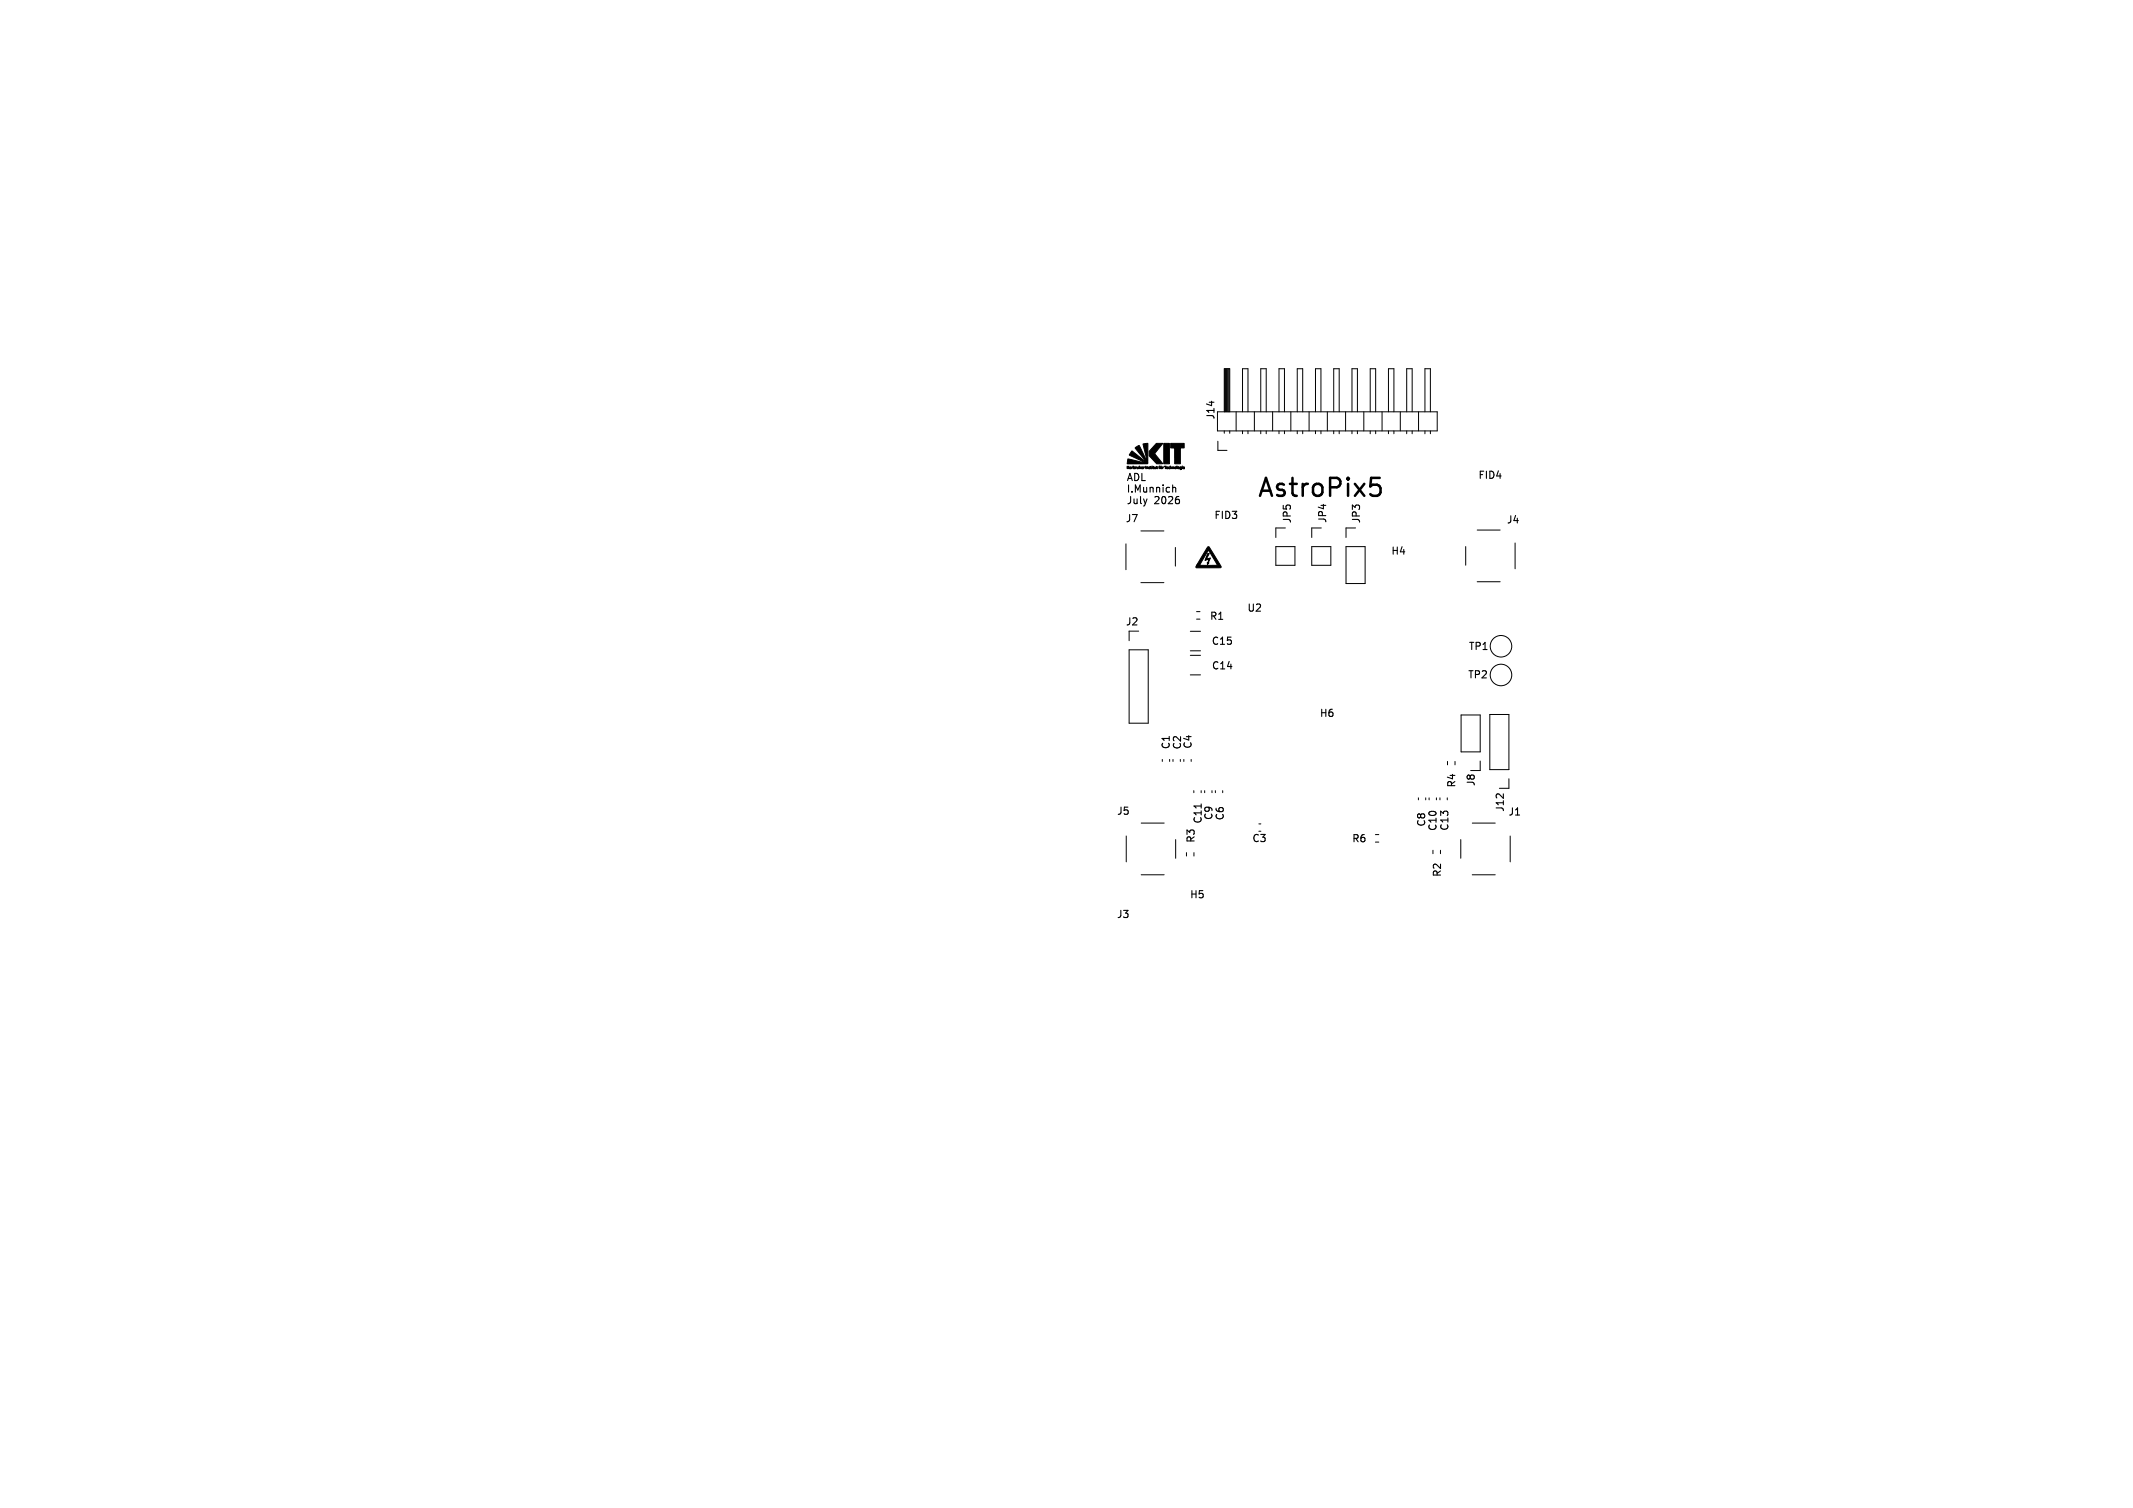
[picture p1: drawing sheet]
<svg xmlns="http://www.w3.org/2000/svg" width="297mm" height="210mm" viewBox="0 0 297 210" stroke-linecap="round" stroke-linejoin="round" font-family="sans-serif">
<defs><g id="words">
<text font-size="3.5" x="175" y="69.4">AstroPix5</text>
<g font-size="1.4">
<text x="169.3" y="58.5" transform="rotate(-90 169.3 58.5)">J14</text>
<text x="156.8" y="67.1">ADL</text>
<text x="156.8" y="68.7">I.Munnich</text>
<text x="156.8" y="70.3">July</text>
<text x="160.8" y="70.3">2026</text>
<text x="205.8" y="66.9">FID4</text>
<text x="156.6" y="72.9">J7</text>
<text x="169" y="72.5">FID3</text>
<text x="180" y="73" transform="rotate(-90 180 73)">JP5</text>
<text x="184.9" y="72.9" transform="rotate(-90 184.9 72.9)">JP4</text>
<text x="189.6" y="73" transform="rotate(-90 189.6 73)">JP3</text>
<text x="193.6" y="77.4">H4</text>
<text x="209.7" y="73.1">J4</text>
<text x="156.7" y="87.3">J2</text>
<text x="168.4" y="86.5">R1</text>
<text x="173.6" y="85.4">U2</text>
<text x="168.6" y="90">C15</text>
<text x="168.6" y="93.4">C14</text>
<text x="204.3" y="94.7">TP2</text>
<text x="204.4" y="90.7">TP1</text>
<text x="183.7" y="100">H6</text>
<text x="163.1" y="104.4" transform="rotate(-90 163.1 104.4)">C1</text>
<text x="164.6" y="104.5" transform="rotate(-90 164.6 104.5)">C2</text>
<text x="166.1" y="104.4" transform="rotate(-90 166.1 104.4)">C4</text>
<text x="155.4" y="113.7">J5</text>
<text x="202.8" y="109.8" transform="rotate(-90 202.8 109.8)">R4</text>
<text x="205.6" y="109.6" transform="rotate(-90 205.6 109.6)">J8</text>
<text x="209.6" y="113.2" transform="rotate(-90 209.6 113.2)">J12</text>
<text x="209.9" y="113.8">J1</text>
<text x="166.6" y="117.5" transform="rotate(-90 166.6 117.5)">R3</text>
<text x="167.5" y="114.8" transform="rotate(-90 167.5 114.8)">C11</text>
<text x="169" y="114.3" transform="rotate(-90 169 114.3)">C9</text>
<text x="170.6" y="114.4" transform="rotate(-90 170.6 114.4)">C6</text>
<text x="174.3" y="117.5">C3</text>
<text x="188.2" y="117.5">R6</text>
<text x="198.7" y="115.2" transform="rotate(-90 198.7 115.2)">C8</text>
<text x="200.2" y="115.8" transform="rotate(-90 200.2 115.8)">C10</text>
<text x="201.9" y="115.8" transform="rotate(-90 201.9 115.8)">C13</text>
<text x="165.6" y="125.3">H5</text>
<text x="200.8" y="122.2" transform="rotate(-90 200.8 122.2)">R2</text>
<text x="155.4" y="128.1">J3</text>
</g>
</g></defs>
<path d="M190.9 66.6h1.2M190.9 67.6l.3-.1h.6l.3 .2 .1 .3v.6l-.2 .3-.2 .2h-.6l-.3-.2" fill="none" stroke="#000" stroke-width=".35"/>
<path d="M163.3 67.5v1M163.3 68l.1-.1h.3v.6M167.3 112v.5" fill="none" stroke="#000" stroke-width=".15"/>
<g fill="none" stroke="#000" stroke-width=".14">
<path d="M169.5 57.3h30.6v2.7h-30.6zM170.5 57.3v-6h.7v6M170.5 51.3v6M170.6 51.3v6M170.8 51.3v6M170.9 51.3v6M171 51.3v6M171.1 51.3v6M172.1 57.3v2.7M173 57.3v-6h.8v6M174.7 57.3v2.7M175.6 57.3v-6h.7v6"/>
<path d="M177.2 57.3v2.7M178.1 57.3v-6h.8v6M179.7 57.3v2.7M180.6 57.3v-6h.8v6M182.3 57.3v2.7M183.2 57.3v-6h.7v6M184.8 57.3v2.7M185.7 57.3v-6h.8v6M187.4 57.3v2.7M188.3 57.3v-6h.7v6M189.9 57.3v2.7M190.8 57.3v-6h.8v6"/>
<path d="M192.4 57.3v2.7M193.3 57.3v-6h.8v6M195 57.3v2.7M195.9 57.3v-6h.7v6M197.5 57.3v2.7M198.4 57.3v-6h.8v6M156.8 75.7v3.6M158.9 73.9h3.2M163.7 76.2v2.6M169.6 61.4v1.3h1.3M170.5 60v.3M171.2 60v.3"/>
<path d="M173 60v.4M173.8 60v.4M175.6 60v.4M176.3 60v.4M177.6 76.1h2.7v2.6h-2.7zM178.1 60v.4M178.9 60v.4M179 73.5h-1.4v1.4M180.6 60v.4M181.4 60v.4M182.6 76.1h2.7v2.6h-2.7zM183.2 60v.4"/>
<path d="M183.9 60v.4M184 73.5h-1.4v1.4M185.7 60v.4M186.5 60v.4M187.4 76.1h2.7v5.2h-2.7zM188.3 60v.4M188.7 73.5h-1.3v1.4M189 60v.4M190.8 60v.4M191.6 60v.4M193.3 60v.4M194.1 60v.4"/>
<path d="M195.9 60v.4M196.6 60v.4M198.4 60v.4M199.2 60v.4M204.1 76.1v2.6M205.7 73.8h3.2M211 75.6v3.6M157.2 90.5h2.7v10.2h-2.7zM158.6 87.9h-1.4v1.3M158.9 81.1h3.2M165.7 87.9h1.5M165.7 90.6h1.5"/>
<path d="M165.7 91.3h1.5M165.7 94h1.5M166.6 85.2h.5M166.6 86.2h.5M203.4 99.6h2.7v5.1h-2.7zM205.7 81h3.2M207.4 99.5h2.7v7.7h-2.7zM156.8 116.4v3.6M158.9 114.6h3.2M161.8 105.8v.2M162.9 105.8v.2M163.3 105.8v.2"/>
<path d="M163.7 116.9v2.6M164.3 105.8v.2M164.8 105.8v.2M165.2 118.7v.5M165.9 105.8v.2M166.2 110.1v.3M166.2 118.7v.5M167.3 110.1v.3M167.7 110.1v.3M168.8 110.1v.3M169.2 110.1v.3M170.3 110.1v.3"/>
<path d="M175.3 114.7h.3M175.3 115.8h.3M191.5 116.2h.5M191.5 117.3h.5M197.5 111.1v.3M198.5 111.1v.3M199 111.1v.3M199.5 118.4v.5M200 111.1v.3M200.5 111.1v.3M200.6 118.4v.5M201.5 111.1v.3"/>
<path d="M201.6 106v.5M202.6 106v.5M203.4 116.9v2.6M205 114.6h3.2M206.1 106v1.3h-1.3M210.1 108.5v1.3h-1.3M210.3 116.4v3.6M158.9 121.8h3.2M205 121.8h3.2"/>
<circle cx="209" cy="94" r="1.5"/>
<circle cx="209" cy="90" r="1.5"/>
</g>
<g fill="#000" stroke="#000" stroke-width=".14">
<path d="M157 64.9v.2l.2-.2-.1 .2 .1 .2-.2-.2v.2zM157.3 65l.2 .1v.2l-.2-.1h.1h-.1l.1-.1zM157.6 65h.1l-.1 .3zM157.8 64.9v.4zM157.9 65h.1l-.1 .1 .1 .1v.1zM158.1 65h.1l-.1 .3zM158.3 65l.1 .2 .1-.2a.15 .15 0 0 1 0 .2 .15 .15 0 0 1-.2 .1 .15 .15 0 0 1 0-.3zM158.6 64.9l.1 .1a.16 .16 0 0 1 .1 .1 .16 .16 0 0 1 0 .2l-.1-.2-.1 .2zM158.9 65.1l.2-.1v.1l-.1 .1 .1 .1-.2-.1v-.1h.2zM159.2 65h.2l-.2 .3zM159.6 64.9v.4zM157.6 62.8l2.2 1.7-1.7-2.1a.4 .4 0 0 1 .4-.3 .4 .4 0 0 1 .4 .4l.9 2-.6-2.7 .6-.1v2.9h-2.8h2.8h-2.8l.1-.7 2.6 .6-2.5-1.1z"/>
<path d="M159.7 65l.2 .1v.2l-.1-.2-.1 .2zM160 65.1l.1-.1-.1 .1 .1 .1v.1h-.1l.1-.1zM160.1 65l.1-.1 .1 .2v.2zM160.4 65v.3zM160.4 64.9v.1zM160.6 65h.1v.3l-.2-.3zM160.7 65l.1 .2 .1-.2v.3a.15 .15 0 0 1-.2-.1 .15 .15 0 0 1 0-.2zM161.1 65h.1l-.1 .1 .1 .2-.2-.3zM161 61.7h.9l-1.1 1.5 1.1 1.4h-.8l-1.1-1.1v-.6zM161.4 64.9l.1 .1-.1 .3-.1-.3zM161.6 65l.1 .2 .1-.2a.14 .14 0 0 1 0 .2 .14 .14 0 0 1-.2 0zM161.9 65l.1 .1-.1 .2z"/>
<path d="M162.1 64.9h.3l-.1 .4-.1-.3zM162.4 65.1h.2v.1h-.1h.1l-.1 .1-.1-.2h.2zM162 61.7h.8v2.9h-.8zM162.7 65.1l.2-.1-.2 .2 .2 .1-.2-.1zM162.9 64.9l.2 .2v.2l-.1-.2-.1 .2zM163.2 65l.2 .1v.2l-.1-.2v.2zM163.5 65.1a.15 .15 0 0 1 .3 0 .14 .14 0 0 1-.1 .2 .14 .14 0 0 1-.2-.2l.1 .2 .1-.1zM163.9 64.9v.4zM164 65.1l.2-.1v.2l-.1 .1-.1-.1h.1l.1-.1-.2 .1zM164.3 65h.2v.4h-.2l.2-.1-.2-.1h.2l-.1-.1-.1 .1zM164.6 65v.3zM164.6 64.9v.1z"/>
<path d="M163 61.7h1.9v.7h-.5v2.2h-.8v-2.2h-.6zM164.7 65h.2v.2h-.1l.1 .1h-.1l-.1-.2h.2h-.2zM168.2 76.2l.1-.1 .1 .1 1.6 2.6v.2h-3.5l.1-.3h2.9l-1.2-2.1-1.3 2.1h-.4zM168.2 77.1h.2l-.4 .8 .5-.2-.3 .7h.1l-.2 .2v-.3l.1 .1 .1-.5-.5 .1z"/>
</g>
<use href="#words"/>
</svg>
